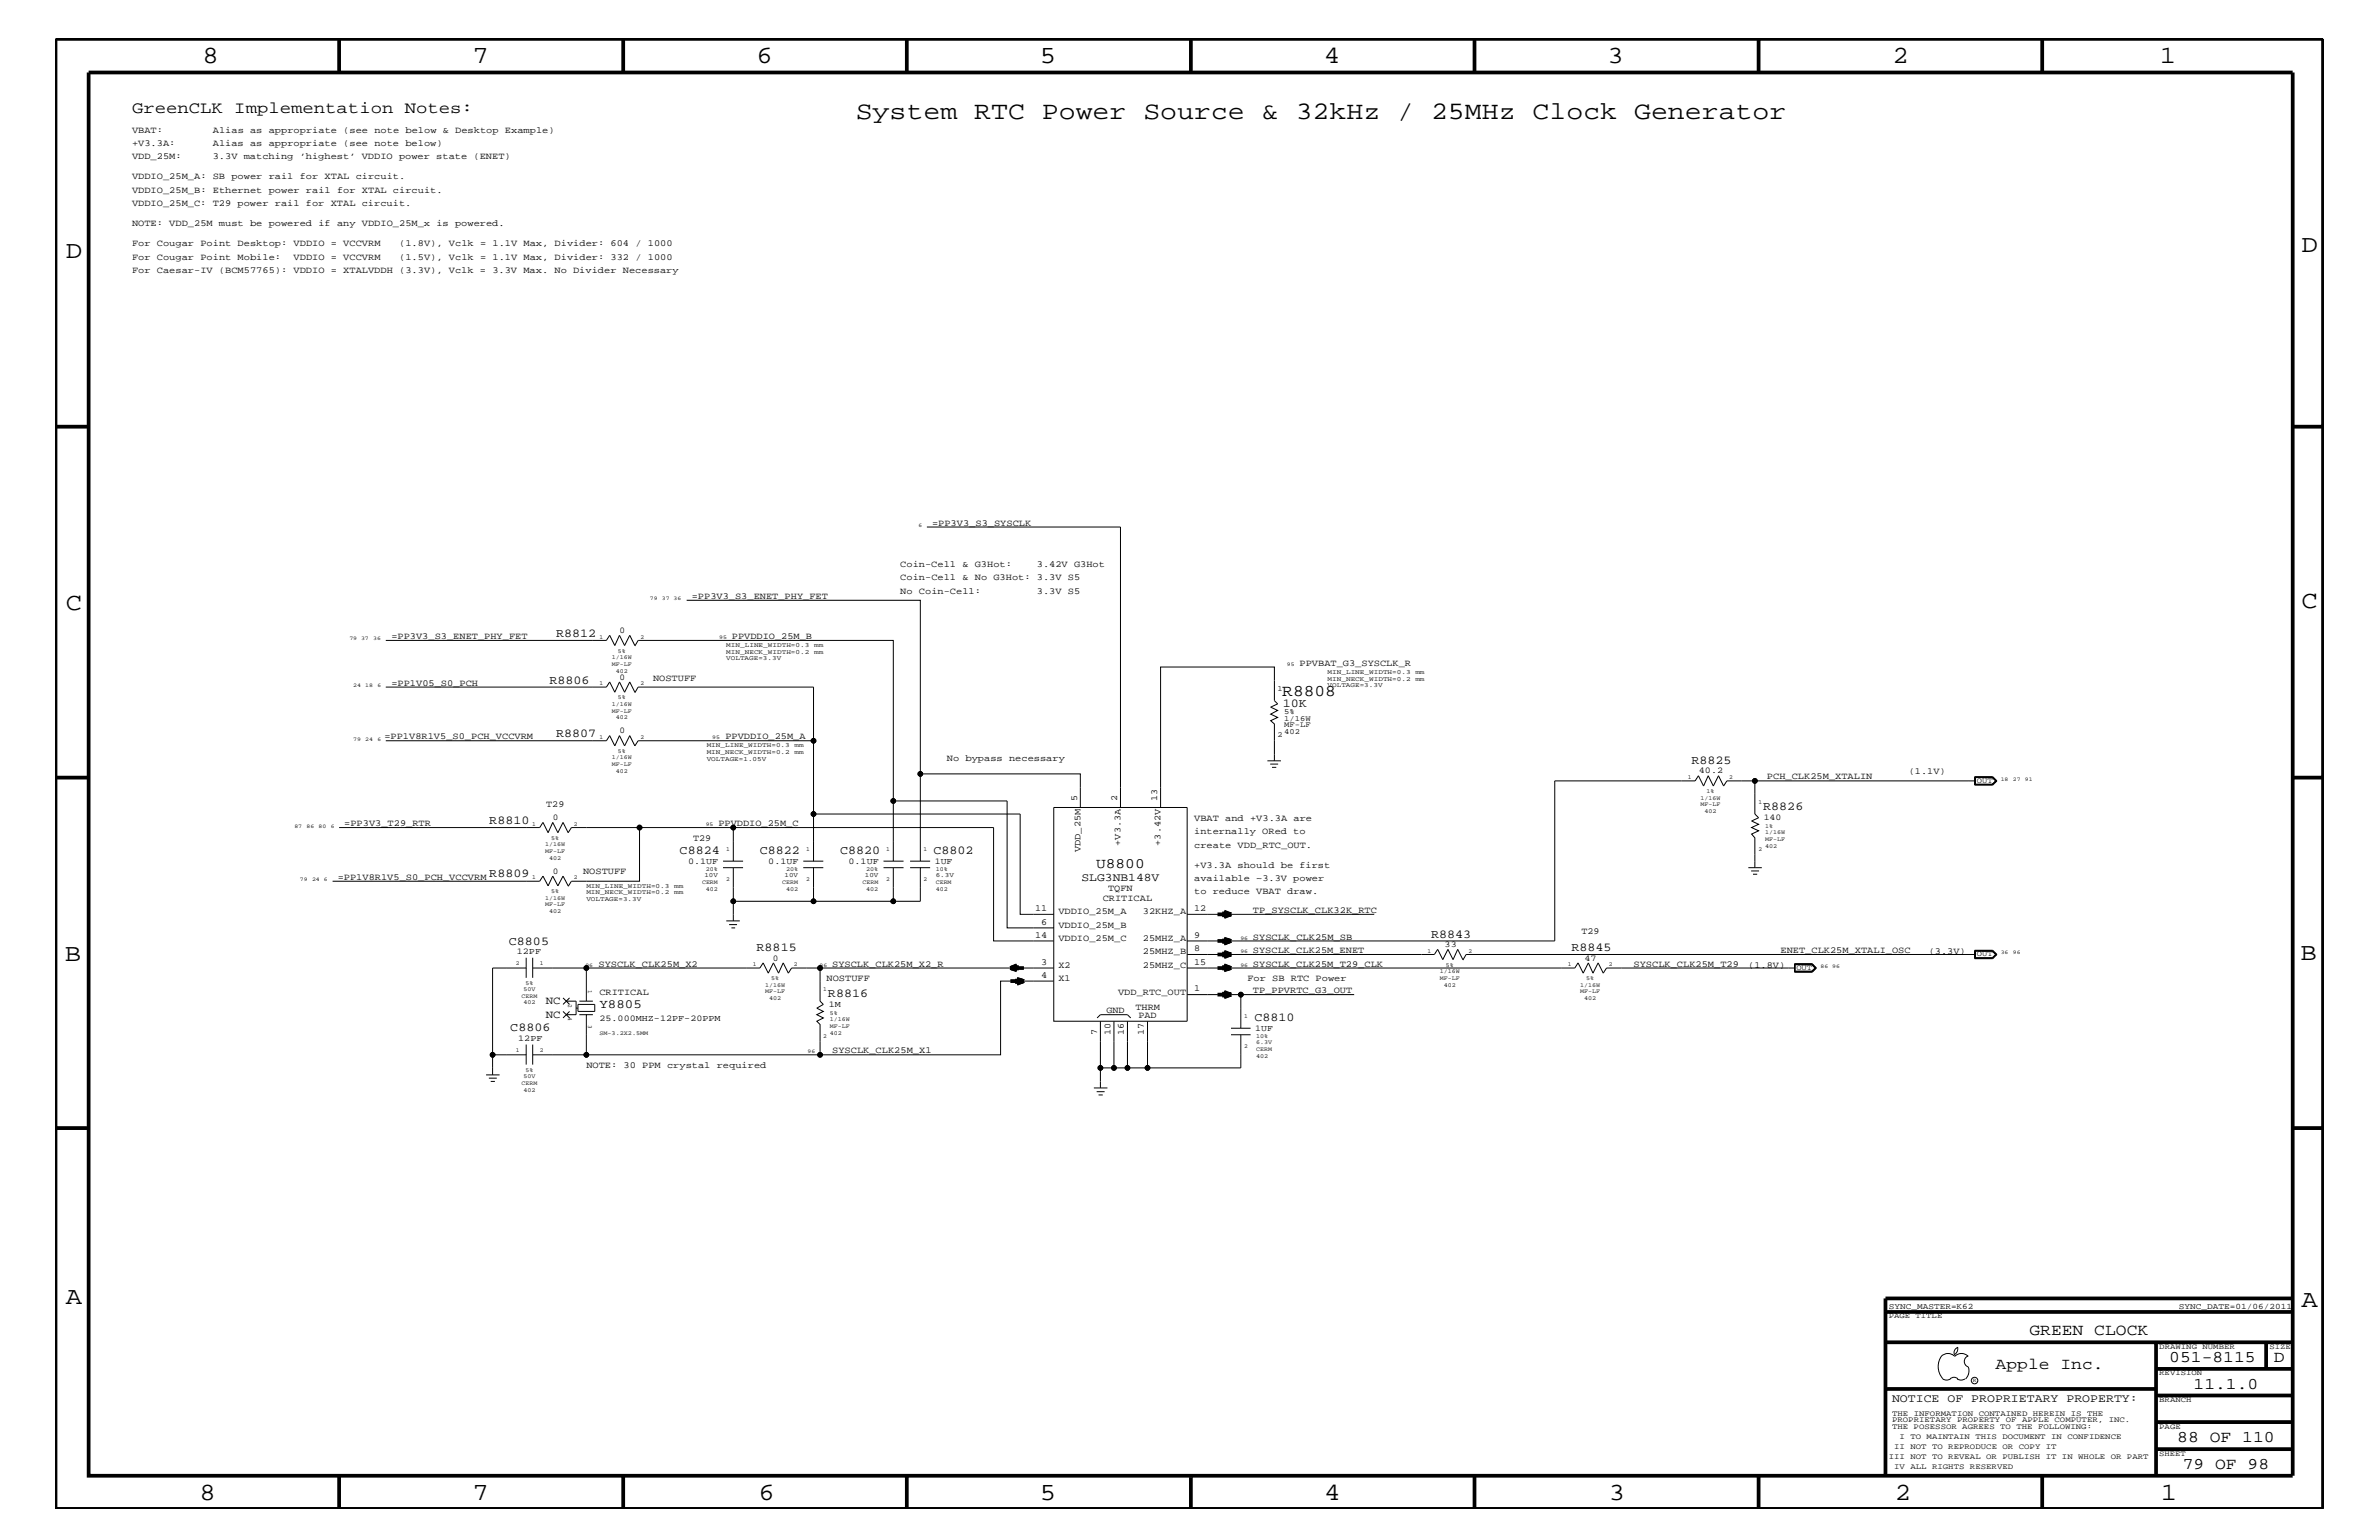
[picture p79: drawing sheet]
<svg xmlns="http://www.w3.org/2000/svg" width="432mm" height="279mm" viewBox="0 0 432 279" stroke-linecap="round" stroke-linejoin="round" font-family="sans-serif">
<defs><g id="words">
<text font-size="4.6" x="155.3" y="21.6">System RTC Power Source &amp; 32kHz / 25MHz Clock Generator</text>
<g font-size="4.5">
<text x="36.7" y="11.5">8</text>
<text x="85.8" y="11.5">7</text>
<text x="137.3" y="11.5">6</text>
<text x="188.7" y="11.5">5</text>
<text x="240.3" y="11.5">4</text>
<text x="291.8" y="11.5">3</text>
<text x="343.5" y="11.5">2</text>
<text x="392" y="11.5">1</text>
<text x="11.9" y="46.8">D</text>
<text x="417.7" y="45.7">D</text>
<text x="11.9" y="110.6">C</text>
<text x="417.7" y="110.3">C</text>
<text x="11.8" y="174.3">B</text>
<text x="417.6" y="174.2">B</text>
<text x="11.9" y="236.7">A</text>
<text x="417.7" y="237.1">A</text>
<text x="36.2" y="272.1">8</text>
<text x="85.8" y="272.1">7</text>
<text x="137.7" y="272.1">6</text>
<text x="188.7" y="272.1">5</text>
<text x="240.4" y="272.1">4</text>
<text x="292" y="272.1">3</text>
<text x="343.9" y="272.1">2</text>
<text x="392.2" y="272.1">1</text>
</g>
<g font-size="3">
<text x="24" y="20.4">GreenCLK Implementation Notes:</text>
<text x="232.7" y="126.4">R8808</text>
<text x="368.3" y="242.3">GREEN CLOCK</text>
<text x="362.2" y="248.4">Apple Inc.</text>
<text x="393.7" y="247.1">051-8115</text>
<text x="398.1" y="252">11.1.0</text>
<text x="412.7" y="247.1">D</text>
<text x="395.2" y="261.6">88 OF 110</text>
<text x="396.2" y="266.6">79 OF 98</text>
</g>
<text font-size="2.6" x="199" y="157.4">U8800</text>
<text font-size="2.3" x="108.8" y="182.9">Y8805</text>
<g font-size="2.2">
<text x="100.9" y="115.6">R8812</text>
<text x="99.7" y="124.1">R8806</text>
<text x="232.8" y="128.2">10K</text>
<text x="100.9" y="133.8">R8807</text>
<text x="307" y="138.6">R8825</text>
<text x="88.8" y="149.5">R8810</text>
<text x="320" y="147">R8826</text>
<text x="123.4" y="155">C8824</text>
<text x="137.9" y="155">C8822</text>
<text x="152.5" y="155">C8820</text>
<text x="169.4" y="155">C8802</text>
<text x="88.8" y="159.2">R8809</text>
<text x="92.4" y="171.4">C8805</text>
<text x="137.3" y="172.6">R8815</text>
<text x="259.8" y="170.1">R8843</text>
<text x="285.2" y="172.6">R8845</text>
<text x="150.3" y="181">R8816</text>
<text x="227.7" y="185.3">C8810</text>
<text x="92.6" y="187.1">C8806</text>
</g>
<g font-size="2.1">
<text x="196.3" y="159.9">SLG3NB148V</text>
<text x="343.4" y="254.4">NOTICE OF PROPRIETARY PROPERTY:</text>
</g>
<g font-size="2">
<text x="99.1" y="184.7">NC</text>
<text x="99.1" y="182.2">NC</text>
</g>
<g font-size="1.7">
<text x="24" y="28.9">VDD_25M:</text>
<text x="24" y="24.1">VBAT:</text>
<text x="24" y="26.5">+V3.3A:</text>
<text x="38.6" y="28.9">3.3V matching ’highest’ VDDIO power state (ENET)</text>
<text x="38.6" y="26.5">Alias as appropriate (see note below)</text>
<text x="38.6" y="24.1">Alias as appropriate (see note below &amp; Desktop Example)</text>
<text x="24" y="32.5">VDDIO_25M_A: SB power rail for XTAL circuit.</text>
<text x="24" y="35">VDDIO_25M_B: Ethernet power rail for XTAL circuit.</text>
<text x="24" y="37.4">VDDIO_25M_C: T29 power rail for XTAL circuit.</text>
<text x="24" y="41">NOTE: VDD_25M must be powered if any VDDIO_25M_x is powered.</text>
<text x="24" y="47.1">For Cougar Point Mobile:</text>
<text x="24" y="44.6">For Cougar Point Desktop: VDDIO = VCCVRM</text>
<text x="53.3" y="47.1">VDDIO = VCCVRM</text>
<text x="72.5" y="47.1">(1.5V), Vclk = 1.1V Max, Divider: 332 / 1000</text>
<text x="72.5" y="44.6">(1.8V), Vclk = 1.1V Max, Divider: 604 / 1000</text>
<text x="24" y="49.6">For Caesar-IV (BCM57765): VDDIO = XTALVDDH (3.3V), Vclk = 3.3V Max. No Divider Necessary</text>
<text x="169.2" y="95.4">=PP3V3_S3_SYSCLK</text>
<text x="163.4" y="102.9">Coin-Cell &amp; G3Hot:</text>
<text x="163.4" y="105.3">Coin-Cell &amp; No G3Hot: 3.3V S5</text>
<text x="163.4" y="107.7">No Coin-Cell:</text>
<text x="188.2" y="102.9">3.42V G3Hot</text>
<text x="188.2" y="107.7">3.3V S5</text>
<text x="125.6" y="108.7">=PP3V3_S3_ENET_PHY_FET</text>
<text x="71" y="115.9">=PP3V3_S3_ENET_PHY_FET</text>
<text x="132.8" y="115.9">PPVDDIO_25M_B</text>
<text x="71" y="124.4">=PP1V05_S0_PCH</text>
<text x="118.5" y="123.5">NOSTUFF</text>
<text x="235.9" y="120.8">PPVBAT_G3_SYSCLK_R</text>
<text x="69.8" y="134.1">=PP1V8R1V5_S0_PCH_VCCVRM</text>
<text x="131.7" y="134.1">PPVDDIO_25M_A</text>
<text x="171.9" y="138">No bypass necessary</text>
<text x="320.7" y="141.4">PCH_CLK25M_XTALIN</text>
<text x="346.5" y="140.4">(1.1V)</text>
<text x="62.5" y="149.9">=PP3V3_T29_RTR</text>
<text x="99.1" y="146.5">T29</text>
<text x="130.4" y="149.9">PPVDDIO_25M_C</text>
<text x="195.5" y="145.3" transform="rotate(-90 195.5 145.3)">5</text>
<text x="202.8" y="145.3" transform="rotate(-90 202.8 145.3)">2</text>
<text x="210.1" y="145.3" transform="rotate(-90 210.1 145.3)">13</text>
<text x="216.7" y="149">VBAT and +V3.3A are</text>
<text x="125.8" y="152.6">T29</text>
<text x="196.1" y="154.6" transform="rotate(-90 196.1 154.6)">VDD_25M</text>
<text x="203.4" y="153.4" transform="rotate(-90 203.4 153.4)">+V3.3A</text>
<text x="210.7" y="153.4" transform="rotate(-90 210.7 153.4)">+3.42V</text>
<text x="216.7" y="151.3">internally ORed to</text>
<text x="216.7" y="153.8">create VDD_RTC_OUT.</text>
<text x="61.3" y="159.6">=PP1V8R1V5_S0_PCH_VCCVRM</text>
<text x="105.8" y="158.5">NOSTUFF</text>
<text x="201.1" y="161.7">TQFN</text>
<text x="216.7" y="157.4">+V3.3A should be first</text>
<text x="216.7" y="159.9">available ~3.3V power</text>
<text x="187.9" y="165.3">11</text>
<text x="189" y="167.8">6</text>
<text x="192.1" y="165.9">VDDIO_25M_A</text>
<text x="200.2" y="163.5">CRITICAL</text>
<text x="207.4" y="165.9">32KHZ_A</text>
<text x="216.7" y="162.2">to reduce VBAT draw.</text>
<text x="216.7" y="165.3">12</text>
<text x="227.4" y="165.6">TP_SYSCLK_CLK32K_RTC</text>
<text x="187.9" y="170.1">14</text>
<text x="192.1" y="170.7">VDDIO_25M_C</text>
<text x="192.1" y="168.3">VDDIO_25M_B</text>
<text x="207.4" y="173.2">25MHZ_B</text>
<text x="207.4" y="170.7">25MHZ_A</text>
<text x="216.7" y="172.6">8</text>
<text x="216.7" y="170.1">9</text>
<text x="227.4" y="170.5">SYSCLK_CLK25M_SB</text>
<text x="227.4" y="172.9">SYSCLK_CLK25M_ENET</text>
<text x="287" y="169.5">T29</text>
<text x="323.2" y="172.9">ENET_CLK25M_XTALI_OSC</text>
<text x="350.1" y="173.2">(3.3V)</text>
<text x="108.6" y="175.4">SYSCLK_CLK25M_X2</text>
<text x="150" y="178">NOSTUFF</text>
<text x="151" y="175.4">SYSCLK_CLK25M_X2_R</text>
<text x="189" y="175">3</text>
<text x="189" y="177.4">4</text>
<text x="192.1" y="178">X1</text>
<text x="192.1" y="175.6">X2</text>
<text x="207.4" y="175.6">25MHZ_C</text>
<text x="216.7" y="175">15</text>
<text x="216.7" y="179.9">1</text>
<text x="226.4" y="178">For SB RTC Power</text>
<text x="227.4" y="175.4">SYSCLK_CLK25M_T29_CLK</text>
<text x="296.5" y="175.4">SYSCLK_CLK25M_T29</text>
<text x="317.3" y="175.6">(1.8V)</text>
<text x="108.8" y="180.5">CRITICAL</text>
<text x="200.8" y="183.8">GND</text>
<text x="202.9" y="180.5">VDD_RTC_OUT</text>
<text x="206.1" y="183.2">THRM</text>
<text x="206.6" y="184.7">PAD</text>
<text x="227.4" y="180.2">TP_PPVRTC_G3_OUT</text>
<text x="151" y="191.1">SYSCLK_CLK25M_X1</text>
<text x="199.1" y="187.7" transform="rotate(-90 199.1 187.7)">7</text>
<text x="201.6" y="187.7" transform="rotate(-90 201.6 187.7)">10</text>
<text x="204" y="187.7" transform="rotate(-90 204 187.7)">16</text>
<text x="207.6" y="187.7" transform="rotate(-90 207.6 187.7)">17</text>
<text x="106.4" y="193.7">NOTE: 30 PPM crystal required</text>
</g>
<g font-size="1.6">
<text x="112.4" y="114.8">0</text>
<text x="112.4" y="123.4">0</text>
<text x="112.4" y="133">0</text>
<text x="308.4" y="140.3">40.2</text>
<text x="100.3" y="148.8">0</text>
<text x="320.1" y="148.8">140</text>
<text x="100.3" y="158.5">0</text>
<text x="124.9" y="156.8">0.1UF</text>
<text x="139.4" y="156.8">0.1UF</text>
<text x="154" y="156.8">0.1UF</text>
<text x="169.7" y="156.8">1UF</text>
<text x="93.8" y="173.2">12PF</text>
<text x="262.2" y="171.8">33</text>
<text x="140.3" y="174.3">0</text>
<text x="287.6" y="174.3">47</text>
<text x="108.8" y="185.3">25.000MHZ-12PF-20PPM</text>
<text x="150.5" y="182.7">1M</text>
<text x="94.1" y="188.9">12PF</text>
<text x="227.8" y="187.1">1UF</text>
</g>
<g font-size="1.5">
<text x="342.8" y="237.4">SYNC_MASTER=K62</text>
<text x="395.5" y="237.4">SYNC_DATE=01/06/2011</text>
</g>
<g font-size="1.4">
<text x="231.9" y="125.3">1</text>
<text x="233.1" y="131.9">MF-LF</text>
<text x="233.1" y="130.8">1/16W</text>
<text x="233.1" y="129.6">5%</text>
<text x="231.9" y="133.8">2</text>
<text x="233.1" y="133.2">402</text>
<text x="358.8" y="142">OUT</text>
<text x="358.8" y="173.5">OUT</text>
<text x="326.1" y="176">OUT</text>
<text x="342.8" y="239.2">PAGE TITLE</text>
<text x="391.9" y="244.7">DRAWING NUMBER</text>
<text x="411.9" y="244.7">SIZE</text>
<text x="391.9" y="249.5">REVISION</text>
<text x="343.4" y="256.8">THE INFORMATION CONTAINED HEREIN IS THE</text>
<text x="391.9" y="254.4">BRANCH</text>
<text x="343.4" y="259.3">THE POSESSOR AGREES TO THE FOLLOWING:</text>
<text x="343.4" y="258">PROPRIETARY PROPERTY OF APPLE COMPUTER, INC.</text>
<text x="343.8" y="262.9">II NOT TO REPRODUCE OR COPY IT</text>
<text x="344.8" y="261.1">I TO MAINTAIN THIS DOCUMENT IN CONFIDENCE</text>
<text x="391.9" y="259.3">PAGE</text>
<text x="342.8" y="264.7">III NOT TO REVEAL OR PUBLISH IT IN WHOLE OR PART</text>
<text x="343.8" y="266.6">IV ALL RIGHTS RESERVED</text>
<text x="391.9" y="264.1">SHEET</text>
</g>
<g font-size="1.2">
<text x="131.8" y="118.6">MIN_NECK_WIDTH=0.2</text>
<text x="131.8" y="119.8">VOLTAGE=3.3V</text>
<text x="131.8" y="117.4">MIN_LINE_WIDTH=0.3</text>
<text x="147.8" y="118.6">mm</text>
<text x="147.8" y="117.4">mm</text>
<text x="241" y="122.3">MIN_LINE_WIDTH=0.3</text>
<text x="241" y="123.5">MIN_NECK_WIDTH=0.2</text>
<text x="241" y="124.7">VOLTAGE=3.3V</text>
<text x="256.9" y="122.3">mm</text>
<text x="256.9" y="123.5">mm</text>
<text x="128.3" y="136.8">MIN_NECK_WIDTH=0.2</text>
<text x="128.3" y="135.6">MIN_LINE_WIDTH=0.3</text>
<text x="144.2" y="136.8">mm</text>
<text x="144.2" y="135.6">mm</text>
<text x="128.3" y="138">VOLTAGE=1.05V</text>
<text x="106.4" y="161.1">MIN_LINE_WIDTH=0.3</text>
<text x="122.4" y="161.1">mm</text>
<text x="127.8" y="159.1">10V</text>
<text x="142.4" y="159.1">10V</text>
<text x="157" y="159.1">10V</text>
<text x="169.8" y="159.1">6.3V</text>
<text x="106.4" y="163.5">VOLTAGE=3.3V</text>
<text x="106.4" y="162.2">MIN_NECK_WIDTH=0.2</text>
<text x="122.4" y="162.2">mm</text>
</g>
<g font-size="1.1">
<text x="108.8" y="115.9">1</text>
<text x="111" y="119.6">1/16W</text>
<text x="112.1" y="118.4">5%</text>
<text x="116.2" y="115.9">2</text>
<text x="108.8" y="124.3">1</text>
<text x="111" y="120.8">MF-LF</text>
<text x="111.8" y="122">402</text>
<text x="116.2" y="124.3">2</text>
<text x="111" y="129.3">MF-LF</text>
<text x="111" y="128">1/16W</text>
<text x="111.8" y="130.5">402</text>
<text x="112.1" y="126.9">5%</text>
<text x="108.8" y="134.1">1</text>
<text x="111" y="137.8">1/16W</text>
<text x="112.1" y="136.6">5%</text>
<text x="116.2" y="134.1">2</text>
<text x="111" y="139">MF-LF</text>
<text x="111.8" y="140.2">402</text>
<text x="306.3" y="141.3">1</text>
<text x="309.8" y="143.9">1%</text>
<text x="313.9" y="141.3">2</text>
<text x="96.6" y="149.8">1</text>
<text x="104.1" y="149.8">2</text>
<text x="308.7" y="146.2">MF-LF</text>
<text x="308.7" y="145.1">1/16W</text>
<text x="309.4" y="147.5">402</text>
<text x="319.2" y="145.9">1</text>
<text x="98.9" y="153.5">1/16W</text>
<text x="98.9" y="154.7">MF-LF</text>
<text x="99.7" y="156">402</text>
<text x="100" y="152.3">5%</text>
<text x="131.8" y="154.4">1</text>
<text x="146.3" y="154.4">1</text>
<text x="160.9" y="154.4">1</text>
<text x="167.6" y="154.4">1</text>
<text x="319.2" y="154.4">2</text>
<text x="320.4" y="150.1">1%</text>
<text x="320.4" y="152.6">MF-LF</text>
<text x="320.4" y="153.8">402</text>
<text x="320.4" y="151.3">1/16W</text>
<text x="96.6" y="159.5">1</text>
<text x="100" y="162">5%</text>
<text x="104.1" y="159.5">2</text>
<text x="127.4" y="160.3">CERM</text>
<text x="128.1" y="161.6">402</text>
<text x="128.1" y="158">20%</text>
<text x="131.8" y="159.9">2</text>
<text x="142" y="160.3">CERM</text>
<text x="142.7" y="161.6">402</text>
<text x="142.7" y="158">20%</text>
<text x="146.3" y="159.9">2</text>
<text x="156.5" y="160.3">CERM</text>
<text x="157.2" y="161.6">402</text>
<text x="157.2" y="158">20%</text>
<text x="160.9" y="159.9">2</text>
<text x="167.6" y="159.9">2</text>
<text x="169.8" y="158">10%</text>
<text x="169.8" y="160.3">CERM</text>
<text x="169.8" y="161.6">402</text>
<text x="98.9" y="164.5">MF-LF</text>
<text x="98.9" y="163.3">1/16W</text>
<text x="99.7" y="165.6">402</text>
<text x="259.1" y="172.8">1</text>
<text x="266.5" y="172.8">2</text>
<text x="93.6" y="175">2</text>
<text x="95" y="179.9">50V</text>
<text x="95.4" y="178.7">5%</text>
<text x="98" y="175">1</text>
<text x="106.8" y="179.6" transform="rotate(90 106.8 179.6)">1</text>
<text x="136.7" y="175.2">1</text>
<text x="138.9" y="179">1/16W</text>
<text x="140" y="177.7">5%</text>
<text x="144.1" y="175.2">2</text>
<text x="149.4" y="179.9">1</text>
<text x="261.3" y="177.7">MF-LF</text>
<text x="261.3" y="176.6">1/16W</text>
<text x="262" y="179">402</text>
<text x="262.4" y="175.4">5%</text>
<text x="284.6" y="175.2">1</text>
<text x="286.8" y="179">1/16W</text>
<text x="287.9" y="177.7">5%</text>
<text x="292" y="175.2">2</text>
<text x="94.7" y="181">CERM</text>
<text x="95" y="182.2">402</text>
<text x="103.1" y="182.1" transform="rotate(90 103.1 182.1)">2</text>
<text x="103.1" y="184.6" transform="rotate(90 103.1 184.6)">4</text>
<text x="106.8" y="186" transform="rotate(90 106.8 186)">3</text>
<text x="138.9" y="180.2">MF-LF</text>
<text x="139.6" y="181.4">402</text>
<text x="150.6" y="185.3">1/16W</text>
<text x="150.6" y="184.1">5%</text>
<text x="225.8" y="184.7">1</text>
<text x="286.8" y="180.2">MF-LF</text>
<text x="287.5" y="181.4">402</text>
<text x="93.6" y="190.8">1</text>
<text x="98" y="190.8">2</text>
<text x="108.8" y="187.7">SM-3.2X2.5MM</text>
<text x="149.4" y="188.3">2</text>
<text x="150.6" y="187.7">402</text>
<text x="150.6" y="186.5">MF-LF</text>
<text x="225.8" y="190.2">2</text>
<text x="228" y="190.6">CERM</text>
<text x="228" y="189.4">6.3V</text>
<text x="228" y="188.3">10%</text>
<text x="228" y="191.9">402</text>
<text x="94.7" y="196.8">CERM</text>
<text x="95" y="195.6">50V</text>
<text x="95.4" y="194.4">5%</text>
<text x="95" y="198.1">402</text>
</g>
<g font-size="1">
<text x="166.7" y="95.6">6</text>
<text x="117.9" y="108.9">79</text>
<text x="120.1" y="108.9">37 36</text>
<text x="63.4" y="116.2">79 37</text>
<text x="67.7" y="116.2">36</text>
<text x="130.6" y="115.9">95</text>
<text x="64.1" y="124.7">24</text>
<text x="66.3" y="124.7">18</text>
<text x="68.5" y="124.7">6</text>
<text x="233.6" y="120.8">95</text>
<text x="64.1" y="134.4">79</text>
<text x="66.3" y="134.4">24</text>
<text x="68.5" y="134.4">6</text>
<text x="129.3" y="134.1">95</text>
<text x="363.1" y="141.7">18</text>
<text x="365.3" y="141.7">27</text>
<text x="367.5" y="141.7">91</text>
<text x="128.1" y="149.9">95</text>
<text x="53.4" y="150.1">87</text>
<text x="55.6" y="150.1">86</text>
<text x="57.8" y="150.1">80</text>
<text x="60" y="150.1">6</text>
<text x="54.4" y="159.9">79</text>
<text x="56.6" y="159.9">24 6</text>
<text x="225.1" y="170.5">96</text>
<text x="225.1" y="172.9">96</text>
<text x="363.1" y="173.2">36</text>
<text x="365.3" y="173.2">96</text>
<text x="106.3" y="175.4">96</text>
<text x="148.8" y="175.4">96</text>
<text x="225.1" y="175.4">96</text>
<text x="330.5" y="175.6">86 96</text>
<text x="146.6" y="191.1">96</text>
<text x="358.1" y="250.7">R</text>
</g>
</g></defs>
<g fill="none" stroke="#000" stroke-width=".18">
<path d="M168.2 95.6h35.2v50.9M70 116.2h40.1l.6-.9 .9 1.8 .8-1.8 1 1.8 .9-1.8 .9 1.8M115.2 117.2l.6-1h46.3v29.1h20.7v23h8.5M124.6 108.9h42.4v31.5M70 124.7h40.1l.6-1 .9 1.9 .8-1.9 1 1.9 .9-1.9 .9 1.9M70 134.4h40.1l.6-.9 .9 1.8 .8-1.8 1 1.8 .9-1.8 .9 1.8 .6-.9h31.9M115.2 125.7l.6-1h31.9v31.5M230 138h2.5M230.5 138.6h1.5M230.9 139.2h.7M231.3 138v-6.7l-.7-.5 1.3-.6-1.3-.6 1.3-.7-1.3-.6 1.3-.6-.6-.6v-6.1h-20.6v25.5M60.4 159.9h37.6l.6-1 .9 1.8 .8-1.8 1 1.8 .9-1.8 .9 1.8"/>
<path d="M61.6 150.1h36.4l.6-.9 .9 1.9 .8-1.9 1 1.9 .9-1.9 .9 1.9 .6-1h12.4M131.2 157.4h3.7M131.2 156.2h3.7M133.1 157.4v6.1h14.6M133.1 156.2v-6.1h47.2v20.6h11M133.1 150.1h-17v9.8h-12.4l-.6 .9M145.8 157.4h3.6M145.8 156.2h3.6M147.7 147.7h37.5v18.2h6.1M147.7 157.4v6.1M160.4 157.4h3.6M160.4 156.2h3.6"/>
<path d="M162.1 157.4v6.1h4.9v-6.1M162.1 145.3v10.9M165.2 157.4h3.6M165.2 156.2h3.6M191.3 146.5h24.2v38.8h-24.2zM196.1 146.5v-6.1h-29.1v15.8M317.3 157.4h2.5M317.8 158h1.5M318.2 158.6h.7M318.5 141.7v6l.7 .7-1.3 .6 1.3 .5-1.3 .6 1.3 .6-1.3 .6 .6 .7v5.4M358.4 140.9h3.3l.8 .8-.8 .7h-3.3zM358.6 141.7h-45.2l-.6 .9-.9-1.9-.9 1.9-1-1.9-.8 1.9-.9-1.9-.6 1h-25.5v29h-66.7"/>
<path d="M358.6 141.1h3l.6 .6-.6 .6h-3zM361.6 141h-3.1v1.4h3.1M361.6 141l.8 .7-.8 .7M361.6 141l.7 .7-.7 .7M95.5 175.6h-6.1v19.4M95.5 173.8v3.6M96.7 173.8v3.6M96.7 175.6h41.2l.6-.9 .9 1.9 1-1.9 .9 1.9 .9-1.9 .9 1.9 .6-1h5.1M106.4 175.6v6M131.8 167.1h2.5M132.3 167.8h1.5M132.8 168.3h.6"/>
<path d="M133.1 163.5v3.6M147.7 163.5h14.4M191.3 175.6h-42.5v6l.6 .6-1.1 .7 1.1 .6-1.1 .6 1.1 .6-1.1 .6 .5 .6v5.5h32.8v-13.4h9.7M215.5 175.6h70.3l.6-.9 1 1.9 .9-1.9 .8 1.9 1-1.9 .9 1.9 .6-1h34.2M215.5 173.2h44.9l.5-1 1 1.9 .9-1.9 .9 1.9 .9-1.9 .9 1.9M215.5 165.9h33.9M325.7 174.9h3.2l.8 .7-.8 .8h-3.2zM325.8 174.9h3l.7 .7-.7 .6h-3zM325.8 175h3l.6 .6-.6 .6M328.9 174.9l.7 .7-.7 .7h-3.2M358.4 172.4h3.3l.8 .8-.8 .7h-3.3zM358.6 172.6h3l.6 .6-.6 .6h-3z"/>
<path d="M358.6 173.2h-92.5l-.6 1M361.6 172.5h-3.1v1.3h3.1M361.6 172.5l.8 .7-.8 .6M361.6 172.5l.7 .7-.7 .6M88.2 195h2.5M88.7 195.6h1.5M89.1 196.2h.7M89.4 191.4h6.1M95.5 189.5v3.7M96.7 189.5v3.7M102.2 183.5l1.2 1.2M102.2 181l1.2 1.2"/>
<path d="M102.8 181.6h1.8v2.5h-1.8M103.4 183.5l-1.2 1.2M103.4 181l-1.2 1.2M104.6 182.9h.3M104.9 182.2h3.1v1.3h-3.1zM105.2 181.6h2.4M105.2 184.1h2.4M106.4 184.1v7.3h-9.7M106.4 191.4h42.4M198.5 197.4h2.5M199.1 198.1h1.4M199.1 184.7l.6-.6h4.9l.6 .6"/>
<path d="M199.4 198.7h.8M199.7 185.3v12.1M199.7 193.7h2.5M202.2 185.3v8.4h2.4M204.6 185.3v8.4M208.3 185.3v8.4M215.5 180.5h9.7M223.4 187.7h3.6M223.4 186.5h3.6M225.2 187.7v6h-20.6M245.8 180.5h-20.6v6M352.3 246.1a1.69 1.69 0 0 1 2.5 0 1.72 1.72 0 0 1 2.4 0"/>
<path d="M352.4 246a3.2 3.2 0 0 0 .4 4.3l.8 .1 .4-.2M354 250.2l.7-.3 .7 .3M355.2 250.2l.7 .2 .7-.2M355.3 244.4v.3a1.18 1.18 0 0 1-.6 1.1M355.4 244.4a.99 .99 0 0 0-.6 1.4M357.2 246a1.04 1.04 0 0 0-.7 1 1.04 1.04 0 0 0 .7 1M357.3 248l.1 .7a2.11 2.11 0 0 1-.6 1.5"/>
<circle cx="147.7" cy="134.4" r=".42"/>
<circle cx="116.1" cy="150.1" r=".42"/>
<circle cx="133.1" cy="150.1" r=".42"/>
<circle cx="147.7" cy="147.7" r=".42"/>
<circle cx="162.1" cy="145.3" r=".42"/>
<circle cx="167" cy="140.4" r=".42"/>
<circle cx="318.5" cy="141.7" r=".42"/>
<circle cx="106.4" cy="175.6" r=".42"/>
<circle cx="133.1" cy="163.5" r=".42"/>
<circle cx="147.7" cy="163.5" r=".42"/>
<circle cx="148.8" cy="175.6" r=".42"/>
<circle cx="162.1" cy="163.5" r=".42"/>
<circle cx="89.4" cy="191.4" r=".42"/>
<circle cx="106.4" cy="191.4" r=".42"/>
<circle cx="148.8" cy="191.4" r=".42"/>
<circle cx="199.7" cy="193.7" r=".42"/>
<circle cx="202.2" cy="193.7" r=".42"/>
<circle cx="204.6" cy="193.7" r=".42"/>
<circle cx="208.3" cy="193.7" r=".42"/>
<circle cx="225.2" cy="180.5" r=".42"/>
<circle cx="358.4" cy="250.5" r=".59"/>
</g>
<g fill="none" stroke="#000" stroke-width=".68" stroke-linecap="butt">
<path d="M10.1 7.1h411.5v266.7h-411.5zM16.1 13.2h400v254.5h-400zM61.6 7.1v6.1M113.1 7.1v6.1M164.6 7.1v6.1M216.2 7.1v6.1M267.6 7.1v6.1M319.2 7.1v6.1M370.7 7.1v6.1M10.1 77.4h6M416.1 77.4h5.5M10.1 141.1h6"/>
<path d="M416.1 141.1h5.5M183.4 175.6h2.4M183.4 175.6l1.2-.5v1zM183.4 175.6l1.2 .1M183.4 175.6l1.2 .4M183.4 175.6l1.2 .3M183.4 178h2.4M184.6 177.6l1.2 .4-1.2 .5zM184.6 175.2l-1.2 .4M184.6 175.5l-1.2 .1M184.6 175.4l-1.2 .2M184.6 177.7l1.2 .3"/>
<path d="M184.6 177.9l1.2 .1M185.8 178l-1.2 .2M185.8 178l-1.2 .4M185.8 178l-1.2 .3M221 175.6h2.4M221 165.9h2.4M221 173.2h2.4M221 170.7h2.4M222.2 165.4l1.2 .5-1.2 .5zM222.2 170.3l1.2 .4-1.2 .5zM222.2 172.7l1.2 .5-1.2 .5zM222.2 175.1l1.2 .5-1.2 .5z"/>
<path d="M222.2 179.9l1.2 .6-1.2 .5zM222.2 165.6l1.2 .3M222.2 165.8l1.2 .1M222.2 172.8l1.2 .4M222.2 173.1l1.2 .1M222.2 172.9l1.2 .3M222.2 175.2l1.2 .4M222.2 175.5l1.2 .1M222.2 175.4l1.2 .2M222.2 170.4l1.2 .3M222.2 170.6l1.2 .1M222.2 170.5l1.2 .2"/>
<path d="M223.4 165.9l-1.2 .2M223.4 165.9l-1.2 .3M223.4 173.2l-1.2 .1M223.4 173.2l-1.2 .3M223.4 173.2l-1.2 .2M223.4 175.6l-1.2 .1M223.4 175.6l-1.2 .4M223.4 175.6l-1.2 .3M223.4 170.7l-1.2 .2M223.4 170.7l-1.2 .4M223.4 170.7l-1.2 .3M221 180.5h2.4"/>
<path d="M222.2 180.1l1.2 .4M222.2 180.4l1.2 .1M222.2 180.2l1.2 .3M223.4 180.5h-1.2M223.4 180.5l-1.2 .3M223.4 180.5l-1.2 .2M10.1 204.7h6M416.1 204.7h5.5M342.2 238h73.9M416.1 235.6h-73.9v32.1M342.2 243.5h73.9M342.2 252h49.1"/>
<path d="M391.3 243.5v24.2M391.3 258h24.8M391.3 253.2h24.8M391.3 248.4h24.8M411.3 243.5v4.9M61.6 267.7v6.1M113.1 267.7v6.1M164.6 267.7v6.1M216.2 268v5.8M267.6 267.7v6.1M319.2 267.7v6.1M370.7 267.7v6.1"/>
<path d="M391.3 262.9h24.8"/>
</g>
<g fill="#000">
<circle cx="147.7" cy="134.4" r=".42"/>
<circle cx="116.1" cy="150.1" r=".42"/>
<circle cx="133.1" cy="150.1" r=".42"/>
<circle cx="147.7" cy="147.7" r=".42"/>
<circle cx="162.1" cy="145.3" r=".42"/>
<circle cx="167" cy="140.4" r=".42"/>
<circle cx="318.5" cy="141.7" r=".42"/>
<circle cx="106.4" cy="175.6" r=".42"/>
<circle cx="133.1" cy="163.5" r=".42"/>
<circle cx="147.7" cy="163.5" r=".42"/>
<circle cx="148.8" cy="175.6" r=".42"/>
<circle cx="162.1" cy="163.5" r=".42"/>
<circle cx="89.4" cy="191.4" r=".42"/>
<circle cx="106.4" cy="191.4" r=".42"/>
<circle cx="148.8" cy="191.4" r=".42"/>
<circle cx="199.7" cy="193.7" r=".42"/>
<circle cx="202.2" cy="193.7" r=".42"/>
<circle cx="204.6" cy="193.7" r=".42"/>
<circle cx="208.3" cy="193.7" r=".42"/>
<circle cx="225.2" cy="180.5" r=".42"/>
</g>
<use href="#words"/>
</svg>
